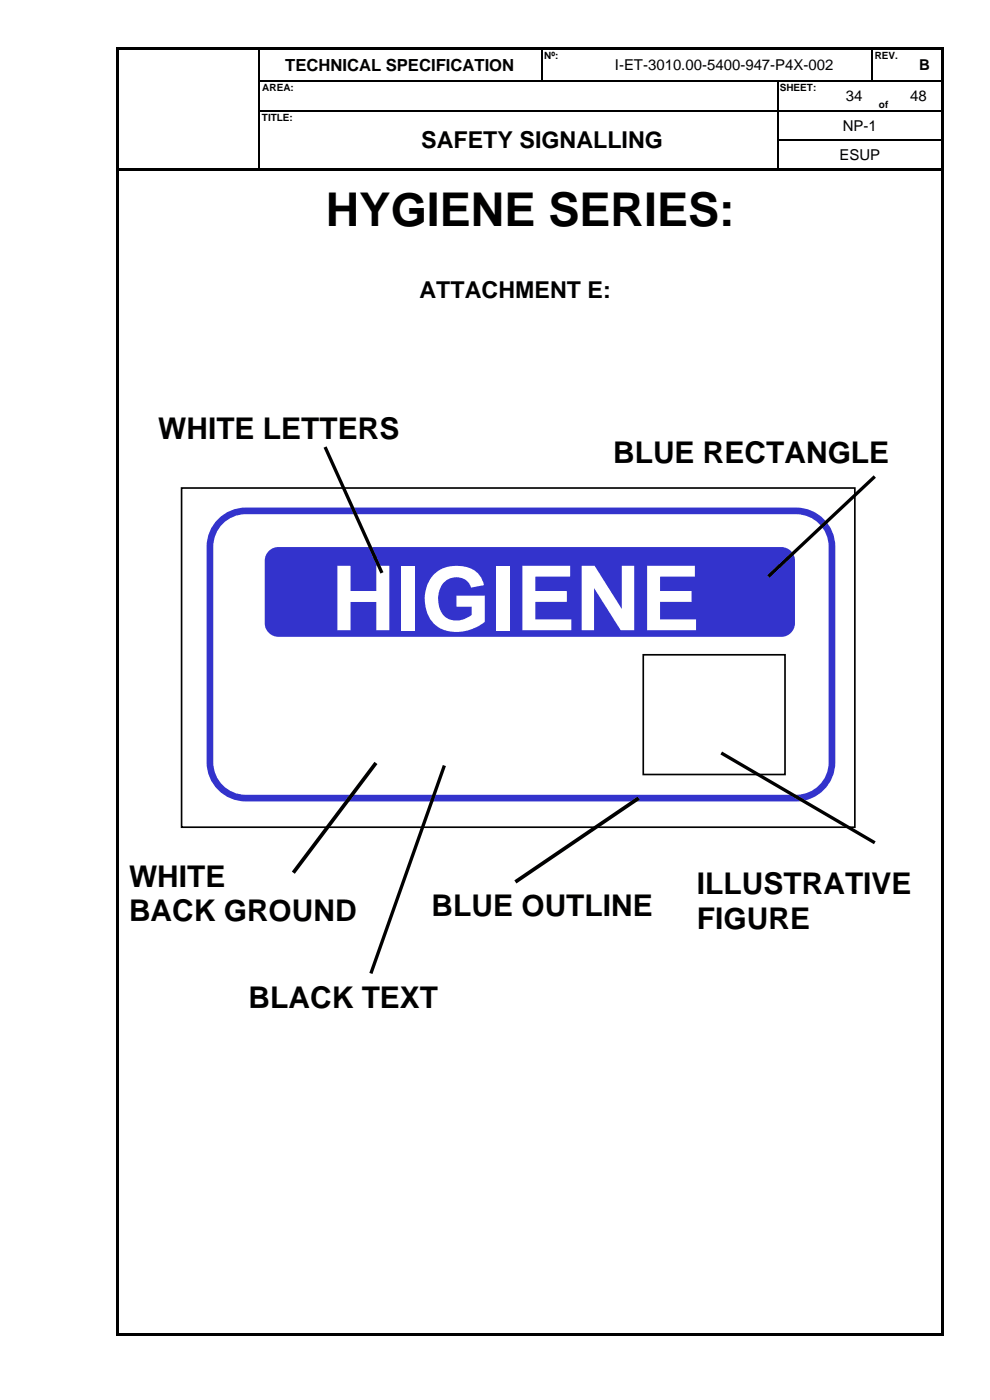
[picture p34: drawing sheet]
<svg xmlns="http://www.w3.org/2000/svg" width="210mm" height="297mm" viewBox="0 0 210 297" stroke-linecap="round" stroke-linejoin="round" font-family="sans-serif">
<defs><g id="words">
<text font-size="19" fill="#fff" x="70.2" y="133.7">HIGIENE</text>
<text font-size="9.9" x="69.2" y="48.1">HYGIENE SERIES:</text>
<g font-size="6.3">
<text x="33.5" y="93.1">WHITE LETTERS</text>
<text x="130.1" y="98.2">BLUE RECTANGLE</text>
<text x="27.4" y="188.1">WHITE</text>
<text x="147.9" y="189.8">ILLUSTRATIVE</text>
<text x="27.4" y="195.4">BACK GROUND</text>
<text x="91.6" y="194.4">BLUE OUTLINE</text>
<text x="147.9" y="197.1">FIGURE</text>
<text x="52.8" y="213.8">BLACK TEXT</text>
</g>
<g font-size="4.9">
<text x="89.4" y="31.5">SAFETY SIGNALLING</text>
<text x="89" y="63.2">ATTACHMENT E:</text>
</g>
<text font-size="3.5" x="60.5" y="15">TECHNICAL SPECIFICATION</text>
<g font-size="3.2">
<text x="130.4" y="14.9">I-ET-3010.00-5400-947-P4X-002</text>
<text x="195" y="14.9">B</text>
<text x="179.4" y="21.4">34</text>
<text x="193.1" y="21.4">48</text>
<text x="178.8" y="27.7">NP-1</text>
<text x="178.1" y="34">ESUP</text>
</g>
<g font-size="2.1">
<text x="115.5" y="12.5">Nº:</text>
<text x="185.6" y="12.5">REV.</text>
<text x="55.7" y="19.3">AREA:</text>
<text x="165.4" y="19.3">SHEET:</text>
<text x="186.5" y="22.9">of</text>
<text x="55.5" y="25.6">TITLE:</text>
</g>
</g></defs>
<g fill="#000">
<path d="M24.7 10h.5v.5h-.5z" fill-rule="evenodd"/>
<path d="M24.7 10h.5v.5h-.5z" fill-rule="evenodd"/>
<path d="M24.7 10.5h.5v6.5h-.5z" fill-rule="evenodd"/>
<path d="M24.7 17h.5v.3h-.5z" fill-rule="evenodd"/>
<path d="M25.2 10h29.6v.5h-29.6z" fill-rule="evenodd"/>
<path d="M54.8 10h.5v.5h-.5z" fill-rule="evenodd"/>
<path d="M54.8 17h.3v.3h-.3z" fill-rule="evenodd"/>
<path d="M55.3 10h59.5v.5h-59.5z" fill-rule="evenodd"/>
<path d="M114.8 10h.6v.5h-.6z" fill-rule="evenodd"/>
<path d="M114.8 17h.3v.3h-.3z" fill-rule="evenodd"/>
<path d="M115.4 10h7.1v.5h-7.1z" fill-rule="evenodd"/>
<path d="M122.5 10h.5v.5h-.5z" fill-rule="evenodd"/>
<path d="M122.5 17h.2v.3h-.2z" fill-rule="evenodd"/>
<path d="M123 10h61.9v.5h-61.9z" fill-rule="evenodd"/>
<path d="M164.8 17.3h.3z" fill-rule="evenodd"/>
<path d="M164.8 17h.3v.3h-.3z" fill-rule="evenodd"/>
<path d="M177.5 17h.3v.3h-.3z" fill-rule="evenodd"/>
<path d="M184.9 10h.5v.5h-.5z" fill-rule="evenodd"/>
<path d="M184.9 17h.2v.3h-.2z" fill-rule="evenodd"/>
<path d="M185.1 17h.3v.3h-.3z" fill-rule="evenodd"/>
<path d="M185.4 10h7.1v.5h-7.1z" fill-rule="evenodd"/>
<path d="M190 17h.2v.3h-.2z" fill-rule="evenodd"/>
<path d="M192.5 10h.5v.5h-.5z" fill-rule="evenodd"/>
<path d="M192.5 17h.3v.3h-.3z" fill-rule="evenodd"/>
<path d="M193 10h6.8v.5h-6.8z" fill-rule="evenodd"/>
<path d="M199.8 10h.5v.5h-.5z" fill-rule="evenodd"/>
<path d="M199.8 10h.5v.5h-.5z" fill-rule="evenodd"/>
<path d="M199.8 10.5h.5v6.5h-.5z" fill-rule="evenodd"/>
<path d="M199.8 17h.5v.3h-.5z" fill-rule="evenodd"/>
<path d="M24.7 17.3h.5v6h-.5z" fill-rule="evenodd"/>
<path d="M24.7 23.3h.5v.3h-.5z" fill-rule="evenodd"/>
<path d="M24.7 23.6h.5v6h-.5z" fill-rule="evenodd"/>
<path d="M24.7 29.6h.5v.2h-.5z" fill-rule="evenodd"/>
<path d="M24.7 29.8h.5v6h-.5z" fill-rule="evenodd"/>
<path d="M24.7 35.8h.5v.5h-.5z" fill-rule="evenodd"/>
<path d="M25.2 35.8h29.6v.5h-29.6z" fill-rule="evenodd"/>
<path d="M54.8 23.3h.3v.3h-.3z" fill-rule="evenodd"/>
<path d="M54.8 29.6h.3v.2h-.3z" fill-rule="evenodd"/>
<path d="M54.8 35.8h.5v.5h-.5z" fill-rule="evenodd"/>
<path d="M55.3 35.8h10v.5h-10z" fill-rule="evenodd"/>
<path d="M65.3 23.3h.2v.3h-.2z" fill-rule="evenodd"/>
<path d="M65.3 35.8h.5v.5h-.5z" fill-rule="evenodd"/>
<path d="M65.8 35.8h99v.5h-99z" fill-rule="evenodd"/>
<path d="M164.8 23.3h.3v.3h-.3z" fill-rule="evenodd"/>
<path d="M164.8 29.6h.3v.2h-.3z" fill-rule="evenodd"/>
<path d="M164.8 35.8h.6v.5h-.6z" fill-rule="evenodd"/>
<path d="M165.4 35.8h34.4v.5h-34.4z" fill-rule="evenodd"/>
<path d="M177.5 23.3h.3v.3h-.3z" fill-rule="evenodd"/>
<path d="M185 23.3h.2v.3h-.2z" fill-rule="evenodd"/>
<path d="M190 23.3h.2v.3h-.2z" fill-rule="evenodd"/>
<path d="M199.8 17.3h.5v6h-.5z" fill-rule="evenodd"/>
<path d="M199.8 23.3h.5v.3h-.5z" fill-rule="evenodd"/>
<path d="M199.8 23.6h.5v6h-.5z" fill-rule="evenodd"/>
<path d="M199.8 29.6h.5v.2h-.5z" fill-rule="evenodd"/>
<path d="M199.8 29.8h.5v6h-.5z" fill-rule="evenodd"/>
<path d="M199.8 35.8h.5v.5h-.5z" fill-rule="evenodd"/>
<path d="M24.7 36.3h.5v246.6h-.5z" fill-rule="evenodd"/>
<path d="M24.7 282.9h.5v.5h-.5z" fill-rule="evenodd"/>
<path d="M24.7 282.9h.5v.5h-.5z" fill-rule="evenodd"/>
<path d="M25.2 282.9h174.6v.5h-174.6z" fill-rule="evenodd"/>
<path d="M199.8 36.3h.5v246.6h-.5z" fill-rule="evenodd"/>
<path d="M199.8 282.9h.5v.5h-.5z" fill-rule="evenodd"/>
<path d="M199.8 282.9h.5v.5h-.5z" fill-rule="evenodd"/>
</g>
<g fill="none" stroke="#000" stroke-width=".25">
<path d="M54.9 10.5v6.5M54.9 17.3v6M55.1 17.1h59.7M115 10.5v6.5M115.1 17.1h7.4M122.7 17.1h42.1M165 17.3v6M165.1 17.1h12.4M177.8 17.1h7.1M185 10.5v6.5M185.4 17.1h4.6M190.2 17.1h2.3"/>
<path d="M192.8 17.1h7M54.9 23.6v6M54.9 29.8v6M55.1 23.5h10.2M65.5 23.5h99.3M165 23.6v6M165 29.8v6M165.1 23.5h12.4M165.1 29.7h34.7M177.8 23.5h7.2M185.2 23.5h4.8M190.2 23.5h9.6"/>
</g>
<path d="M46.4 111a7.6 7.6 0 0 1 5.8-2.6h116.7a7.6 7.6 0 0 1 7.6 7.6v45.7a7.6 7.6 0 0 1-7.6 7.6h-116.7a7.6 7.6 0 0 1-7.7-7.6v-45.7a7.6 7.6 0 0 1 1.9-5z" fill-rule="evenodd" fill="#fff"/>
<path d="M46.4 111a7.6 7.6 0 0 1 5.8-2.6h116.7a7.6 7.6 0 0 1 7.6 7.6v45.7a7.6 7.6 0 0 1-7.6 7.6h-116.7a7.6 7.6 0 0 1-7.7-7.6v-45.7a7.6 7.6 0 0 1 1.9-5z" fill="none" stroke="#33c" stroke-width="1.4"/>
<path d="M57.5 117.4l1-.6h.6h106.7a2.21 2.21 0 0 1 2.2 2.2v13.2a2.21 2.21 0 0 1-2.2 2.2h-106.7a2.21 2.21 0 0 1-2.2-2.2v-13.2v-.6z" fill-rule="evenodd" fill="#33c"/>
<path d="M57.5 117.4l1-.6h.6h106.7a2.21 2.21 0 0 1 2.2 2.2v13.2a2.21 2.21 0 0 1-2.2 2.2h-106.7a2.21 2.21 0 0 1-2.2-2.2v-13.2v-.6z" fill="none" stroke="#33c" stroke-width="1.4"/>
<path d="M69 94.8l12 26.7M185.6 101.1l-22.6 21.2M153 159.8l32.6 19M94.3 162.4l-15.6 44.1" fill="none" stroke="#000" stroke-width=".71" stroke-linecap="butt"/>
<path d="M79.8 161.9l-17.6 23.3M135.5 169.3l-26.2 17.8" fill="none" stroke="#000" stroke-width=".79" stroke-linecap="butt"/>
<path d="M38.5 103.5h142.9v72h-142.9zM136.5 138.9h30v25.4h-30z" fill="none" stroke="#000" stroke-width=".35"/>
<use href="#words"/>
</svg>
